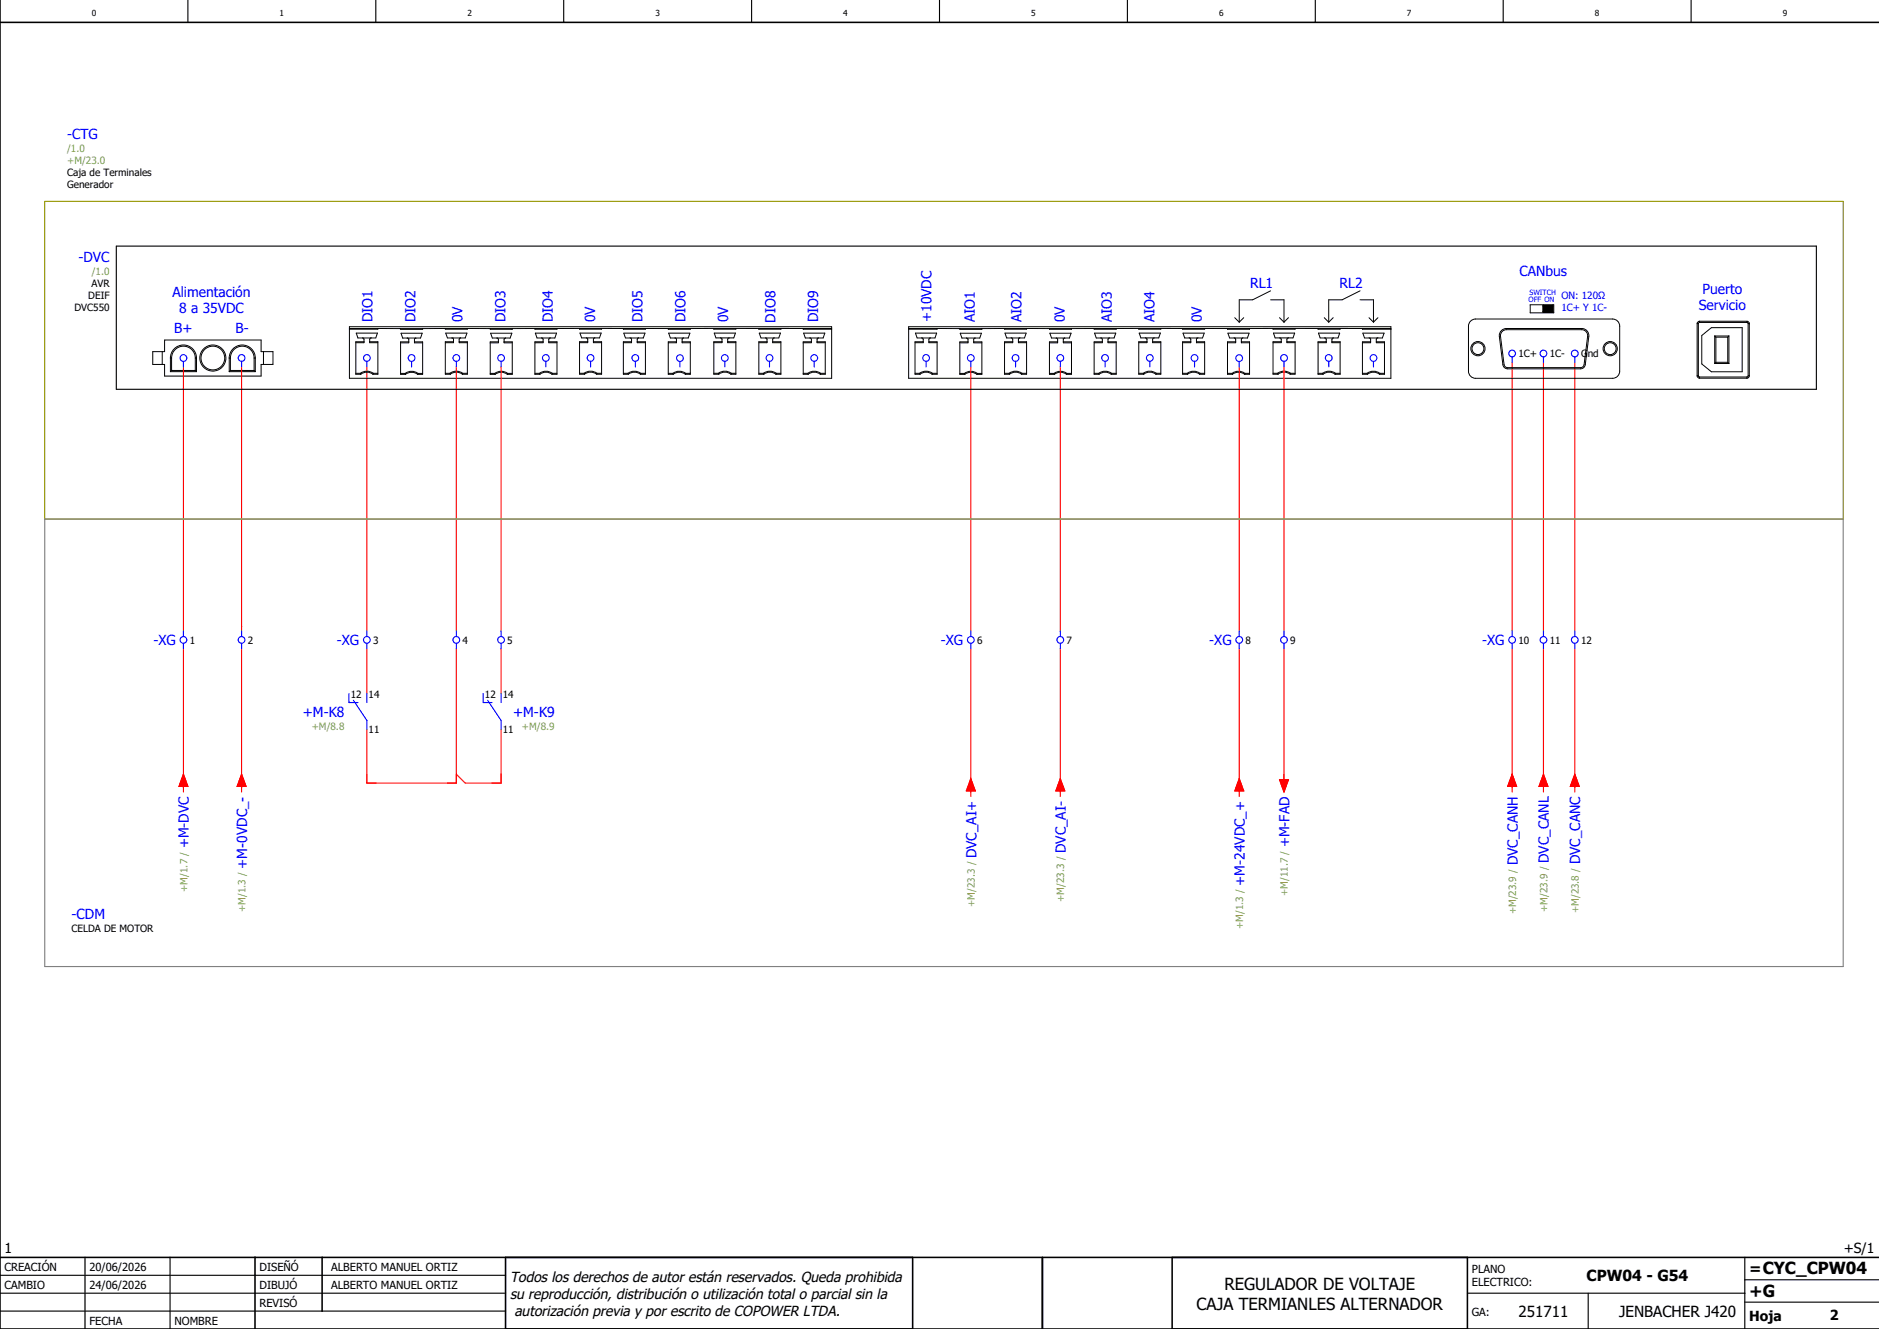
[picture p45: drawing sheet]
<svg xmlns="http://www.w3.org/2000/svg" width="420mm" height="297mm" viewBox="0 0 420 297" stroke-linecap="round" stroke-linejoin="round" font-family="sans-serif">
<defs><g id="words">
<g font-size="3.7">
<text x="267.5" y="292.7">CAJA TERMIANLES ALTERNADOR</text>
<text x="273.7" y="288.2">REGULADOR DE VOLTAJE</text>
<text x="391" y="289.8">+G</text>
</g>
<g font-size="3.4">
<text x="354.6" y="286.4">CPW04 - G54</text>
<text x="391" y="284.6">=CYC_CPW04</text>
<text x="339.4" y="294.4">251711</text>
<text x="361.9" y="294.4">JENBACHER J420</text>
</g>
<g font-size="3.2">
<text x="114" y="286.5">Todos los derechos de autor están reservados. Queda prohibida</text>
<text x="114" y="290.2">su reproducción, distribución o utilización total o parcial sin la</text>
<text x="115" y="294">autorización previa y por escrito de COPOWER LTDA.</text>
</g>
<g font-size="3.1" fill="#00f">
<text x="15" y="31">-CTG</text>
<text x="17.5" y="58.6">-DVC</text>
<text x="279.4" y="64.4">RL1</text>
<text x="299.4" y="64.4">RL2</text>
<text x="339.7" y="61.8">CANbus</text>
<text x="380.5" y="65.6">Puerto</text>
<text x="38.5" y="66.3">Alimentación</text>
<text x="40" y="70">8 a 35VDC</text>
<text x="143.6" y="72" transform="rotate(-90 143.6 72)">DIO5</text>
<text x="268.6" y="72" transform="rotate(-90 268.6 72)">0V</text>
<text x="379.7" y="69.4">Servicio</text>
<text x="39" y="74.4">B+</text>
<text x="52.7" y="74.4">B-</text>
<text x="83.2" y="72" transform="rotate(-90 83.2 72)">DIO1</text>
<text x="92.9" y="72" transform="rotate(-90 92.9 72)">DIO2</text>
<text x="103.3" y="72" transform="rotate(-90 103.3 72)">0V</text>
<text x="113" y="72" transform="rotate(-90 113 72)">DIO3</text>
<text x="123.5" y="72" transform="rotate(-90 123.5 72)">DIO4</text>
<text x="133.1" y="72" transform="rotate(-90 133.1 72)">0V</text>
<text x="153.2" y="72" transform="rotate(-90 153.2 72)">DIO6</text>
<text x="162.8" y="72.1" transform="rotate(-90 162.8 72.1)">0V</text>
<text x="173.3" y="72.1" transform="rotate(-90 173.3 72.1)">DIO8</text>
<text x="182.9" y="72" transform="rotate(-90 182.9 72)">DIO9</text>
<text x="208.2" y="72" transform="rotate(-90 208.2 72)">+10VDC</text>
<text x="217.9" y="72" transform="rotate(-90 217.9 72)">AIO1</text>
<text x="228.3" y="72" transform="rotate(-90 228.3 72)">AIO2</text>
<text x="238" y="72" transform="rotate(-90 238 72)">0V</text>
<text x="248.5" y="72" transform="rotate(-90 248.5 72)">AIO3</text>
<text x="258.1" y="72" transform="rotate(-90 258.1 72)">AIO4</text>
<text x="34.3" y="144.2">-XG</text>
<text x="75.3" y="144.2">-XG</text>
<text x="210.3" y="144.2">-XG</text>
<text x="270.3" y="144.2">-XG</text>
<text x="331.3" y="144.2">-XG</text>
<text x="67.7" y="160.2">+M-K8</text>
<text x="114.7" y="160.2">+M-K9</text>
<text x="42.2" y="189.6" transform="rotate(-90 42.2 189.6)">+M-DVC</text>
<text x="218.2" y="191.8" transform="rotate(-90 218.2 191.8)">DVC_AI+</text>
<text x="238.2" y="190.7" transform="rotate(-90 238.2 190.7)">DVC_AI-</text>
<text x="288.2" y="189.4" transform="rotate(-90 288.2 189.4)">+M-FAD</text>
<text x="55.2" y="194.1" transform="rotate(-90 55.2 194.1)">+M-0VDC_-</text>
<text x="278.2" y="198" transform="rotate(-90 278.2 198)">+M-24VDC_+</text>
<text x="339.2" y="193.4" transform="rotate(-90 339.2 193.4)">DVC_CANH</text>
<text x="346.2" y="192.9" transform="rotate(-90 346.2 192.9)">DVC_CANL</text>
<text x="353.2" y="193.2" transform="rotate(-90 353.2 193.2)">DVC_CANC</text>
<text x="16" y="205.4">-CDM</text>
</g>
<g font-size="3.1">
<text x="1" y="280">1</text>
<text x="412.1" y="280">+S/1</text>
<text x="391" y="295.2">Hoja</text>
<text x="409" y="295">2</text>
</g>
<g font-size="2.5">
<text x="1" y="284">CREACIÓN</text>
<text x="20" y="284">20/06/2026</text>
<text x="58" y="284">DISEÑÓ</text>
<text x="74" y="284">ALBERTO MANUEL ORTIZ</text>
<text x="329" y="284.5">PLANO</text>
<text x="329" y="287.5">ELECTRICO:</text>
<text x="1" y="288">CAMBIO</text>
<text x="20" y="288">24/06/2026</text>
<text x="58" y="292">REVISÓ</text>
<text x="58" y="288">DIBUJÓ</text>
<text x="74" y="288">ALBERTO MANUEL ORTIZ</text>
<text x="329" y="294">GA:</text>
<text x="20" y="296">FECHA</text>
<text x="39" y="296">NOMBRE</text>
</g>
<g font-size="2.2" fill="#7ca552">
<text x="15" y="33.9">/1.0</text>
<text x="15" y="36.6">+M/23.0</text>
<text x="20.5" y="61.5">/1.0</text>
<text x="69.7" y="163.1">+M/8.8</text>
<text x="116.7" y="163.1">+M/8.9</text>
<text x="41.9" y="199.3" transform="rotate(-90 41.9 199.3)">+M/1.7 /</text>
<text x="54.9" y="203.8" transform="rotate(-90 54.9 203.8)">+M/1.3 /</text>
<text x="217.9" y="202.7" transform="rotate(-90 217.9 202.7)">+M/23.3 /</text>
<text x="237.9" y="201.6" transform="rotate(-90 237.9 201.6)">+M/23.3 /</text>
<text x="287.9" y="200.3" transform="rotate(-90 287.9 200.3)">+M/11.7 /</text>
<text x="345.9" y="203.8" transform="rotate(-90 345.9 203.8)">+M/23.9 /</text>
<text x="277.9" y="207.7" transform="rotate(-90 277.9 207.7)">+M/1.3 /</text>
<text x="338.9" y="204.3" transform="rotate(-90 338.9 204.3)">+M/23.9 /</text>
<text x="352.9" y="204.1" transform="rotate(-90 352.9 204.1)">+M/23.8 /</text>
</g>
<g font-size="2.2">
<text x="15" y="39.3">Caja de Terminales</text>
<text x="15" y="42">Generador</text>
<text x="20.4" y="64.2">AVR</text>
<text x="16.6" y="69.6">DVC550</text>
<text x="19.7" y="66.9">DEIF</text>
<text x="339.4" y="79.9">1C+</text>
<text x="346.4" y="79.9">1C-</text>
<text x="353.4" y="79.9">Gnd</text>
<text x="42.4" y="143.9">1</text>
<text x="55.4" y="143.9">2</text>
<text x="83.4" y="143.9">3</text>
<text x="103.4" y="143.9">4</text>
<text x="113.4" y="143.9">5</text>
<text x="218.4" y="143.9">6</text>
<text x="238.4" y="143.9">7</text>
<text x="278.4" y="143.9">8</text>
<text x="288.4" y="143.9">9</text>
<text x="339.4" y="143.9">10</text>
<text x="346.4" y="143.9">11</text>
<text x="353.4" y="143.9">12</text>
<text x="78.4" y="155.9">12</text>
<text x="82.4" y="155.9">14</text>
<text x="108.4" y="155.9">12</text>
<text x="112.4" y="155.9">14</text>
<text x="82.4" y="163.8">11</text>
<text x="112.4" y="163.8">11</text>
<text x="16" y="208.2">CELDA DE MOTOR</text>
</g>
<g font-size="2.2" fill="#00f">
<text x="349" y="66.8">ON: 120Ω</text>
<text x="349" y="69.5">1C+ Y 1C-</text>
</g>
<g font-size="1.9">
<text x="20.5" y="3.6">0</text>
<text x="62.5" y="3.6">1</text>
<text x="104.5" y="3.6">2</text>
<text x="146.5" y="3.6">3</text>
<text x="188.5" y="3.6">4</text>
<text x="230.5" y="3.6">5</text>
<text x="272.5" y="3.6">6</text>
<text x="314.5" y="3.6">7</text>
<text x="356.5" y="3.6">8</text>
<text x="398.5" y="3.6">9</text>
</g>
<g font-size="1.6" fill="#00f">
<text x="341.8" y="65.8">SWITCH</text>
<text x="341.7" y="67.5">OFF ON</text>
</g>
</g></defs>
<g fill="none" stroke="#000" stroke-width=".25">
<path d="M42 0v5M84 0v5M126 0v5M168 0v5M210 0v5M252 0v5M294 0v5M336 0v5M378 0v5M26 55h380v32h-380zM0 285h113M0 293h113"/>
<path d="M0 289h113M19 281v16M38 281v16M328 289h62M355 289v8M390 291h30M390 281v16M390 286h30"/>
</g>
<path d="M0 5h420M0 0v297h420M0 281h420M57 281v16M72 281v12M113 281v16M204 281v16M233 281v16M262 281v16M328 281v16" fill="none" stroke="#000" stroke-width=".35"/>
<g fill="none" stroke="#f00" stroke-width=".25">
<path d="M41 82v59M54 82v59M82 82v59M102 82v59M112 82v59M217 82v59M237 82v59M277 82v59M287 82v59M338 81v60M345 81v60M352 81v60"/>
<path d="M41 145v32M54 145v32M82 145v10M102 145v30h-20v-12M112 145v10M217 145v33M237 145v33M277 145v33M287 145v30M338 145v32M345 145v32M352 145v32"/>
<path d="M41 173l1 2.8h-2zM54 173l1 2.8h-2zM112 163v12h-8l-2-2M217 174l1 2.8h-2zM237 174l1 2.8h-2zM277 174l1 2.8h-2zM286 174.3h2l-1 2.7zM338 173l1 2.8h-2zM345 173l1 2.8h-2zM352 173l1 2.8h-2z"/>
</g>
<g fill="none" stroke="#000" stroke-width=".22">
<path d="M34.1 78.6h2.7v-2.6h21.6v2.6h2.6v2.8h-2.6v2.6h-21.6v-2.6h-2.7zM36.3 78.6v2.8M58.9 78.6v2.8M78.1 73h107.8v11.5h-107.8zM78.1 73.4h6.4M79.6 74.4h4.8l-.4 1.1h-4zM81 75.5l.3 .2 .1 .9h-1.9M81.4 76.4h-1.9v7.2h1.1M82.6 76.4h1.9v7.2h-1.1M83 75.5l-.3 .2-.1 .9h1.9M84.5 73.4h10M84.5 73.4v.2h-6.4"/>
<path d="M89.5 73.4v.2h5v-.2M89.6 74.5h4.8l-.4 1h-4zM91.1 75.5l.2 .2 .1 .9h-1.9M91.4 76.4h-1.9v7.3h1.1M92.6 76.4h1.9v7.3h-1.1M93 75.5l-.3 .2-.1 .9h1.9M99.5 73.4v.2h5v-.2M99.6 74.4h4.8l-.4 1.1h-4zM101 75.5l.3 .2 .1 .9h-1.9M101.4 76.4h-1.9v7.2h1.1M102.6 76.4h1.9v7.2h-1.1M103 75.5l-.3 .2-.1 .9h1.9"/>
<path d="M104.5 73.4h-10M109.6 73.4v.2h4.9v-.2M109.7 74.5h4.7l-.4 1h-4zM111.1 75.5l.3 .2v.9h-1.8M111.4 76.4h-1.8v7.3h1.1M112.7 76.4h1.8v7.3h-1.1M113 75.5l-.3 .2v.9h1.8M119.6 73.4v.2h4.9v-.2M119.7 74.4h4.7l-.4 1.1h-4zM121.1 75.5l.3 .2v.9h-1.8M121.4 76.4h-1.8v7.2h1.1M122.7 76.4h1.8v7.2h-1.1"/>
<path d="M123 75.5l-.3 .2v.9h1.8M129.5 73.4v.2h5v-.2M129.6 74.4h4.8l-.4 1.1h-4zM131.1 75.5l.2 .2 .1 .9h-1.9M131.4 76.4h-1.9v7.2h1.1M132.6 76.4h1.9v7.2h-1.1M133 75.5l-.3 .2-.1 .9h1.9M134.5 73.4h-30M134.5 73.4h51.4M139.3 73.4v.2h5v-.2M139.4 74.4h4.8l-.4 1.1h-4zM140.8 75.5l.3 .2 .1 .9h-1.9"/>
<path d="M141.2 76.4h-1.9v7.2h1.1M142.4 76.4h1.9v7.2h-1.1M142.8 75.5l-.3 .2-.1 .9h1.9M149.4 73.4v.2h4.9v-.2M149.5 74.5h4.7l-.4 1h-4zM150.9 75.5l.3 .2v.9h-1.8M151.2 76.4h-1.8v7.2h1.1M152.5 76.4h1.8v7.2h-1.1M152.8 75.5l-.3 .2v.9h1.8M159.6 73.4v.2h4.9v-.2M159.7 74.4h4.7l-.4 1.1h-4zM161.1 75.5l.2 .2 .1 .9h-1.8"/>
<path d="M161.4 76.4h-1.8v7.2h1.1M162.7 76.4h1.8v7.2h-1.1M163 75.5l-.3 .2v.9h1.8M169.6 73.4v.2h4.9v-.2M169.7 74.4h4.8l-.4 1.1h-4zM171.1 75.5l.3 .2v.9h-1.8M171.4 76.4h-1.8v7.2h1.1M172.7 76.4h1.8v7.2h-1.1M173 75.5l-.2 .2-.1 .9h1.8M179.5 73.4v.2h6.4M179.6 74.4h4.8l-.4 1.1h-4zM181 75.5l.3 .2 .1 .9h-1.9"/>
<path d="M181.4 76.4h-1.9v7.2h1.1M182.6 76.4h1.9v7.2h-1.1M183 75.5l-.3 .2-.1 .9h1.9M203.1 73h107.8v11.5h-107.8zM203.1 73.4h6.4M204.6 74.4h4.8l-.4 1.1h-4zM206 75.5l.3 .2 .1 .9h-1.9M206.4 76.4h-1.9v7.2h1.1M207.6 76.4h1.9v7.2h-1.1M208 75.5l-.3 .2-.1 .9h1.9M209.5 73.4h10M209.5 73.4v.2h-6.4"/>
<path d="M214.5 73.4v.2h5v-.2M214.6 74.5h4.8l-.4 1h-4zM216.1 75.5l.2 .2 .1 .9h-1.9M216.4 76.4h-1.9v7.3h1.1M217.6 76.4h1.9v7.3h-1.1M218 75.5l-.3 .2-.1 .9h1.9M224.5 73.4v.2h5v-.2M224.6 74.4h4.8l-.4 1.1h-4zM226 75.5l.3 .2 .1 .9h-1.9M226.4 76.4h-1.9v7.2h1.1M227.6 76.4h1.9v7.2h-1.1M228 75.5l-.3 .2-.1 .9h1.9"/>
<path d="M229.5 73.4h-10M234.6 73.4v.2h4.9v-.2M234.7 74.5h4.7l-.4 1h-4zM236.1 75.5l.3 .2v.9h-1.8M236.4 76.4h-1.8v7.3h1.1M237.7 76.4h1.8v7.3h-1.1M238 75.5l-.3 .2v.9h1.8M244.6 73.4v.2h4.9v-.2M244.7 74.4h4.7l-.4 1.1h-4zM246.1 75.5l.3 .2v.9h-1.8M246.4 76.4h-1.8v7.2h1.1M247.7 76.4h1.8v7.2h-1.1"/>
<path d="M248 75.5l-.3 .2v.9h1.8M254.5 73.4v.2h5v-.2M254.6 74.4h4.8l-.4 1.1h-4zM256.1 75.5l.2 .2 .1 .9h-1.9M256.4 76.4h-1.9v7.2h1.1M257.6 76.4h1.9v7.2h-1.1M258 75.5l-.3 .2-.1 .9h1.9M259.5 73.4h-30M259.5 73.4h51.4M264.3 73.4v.2h5v-.2M264.4 74.4h4.8l-.4 1.1h-4zM265.8 75.5l.3 .2 .1 .9h-1.9"/>
<path d="M266.2 76.4h-1.9v7.2h1.1M267.4 76.4h1.9v7.2h-1.1M267.8 75.5l-.3 .2-.1 .9h1.9M274.4 73.4v.2h4.9v-.2M274.5 74.5h4.7l-.4 1h-4zM275.9 75.5l.3 .2v.9h-1.8M276 71l1 1M276.2 76.4h-1.8v7.2h1.1M277.5 76.4h1.8v7.2h-1.1M277.8 75.5l-.3 .2v.9h1.8M278 71l-1 1M284 65l-4 2h-3v5"/>
<path d="M284 67h3v5M284.6 73.4v.2h4.9v-.2M284.7 74.4h4.7l-.4 1.1h-4zM286 71l1 1M286.1 75.5l.2 .2 .1 .9h-1.8M286.4 76.4h-1.8v7.2h1.1M287.7 76.4h1.8v7.2h-1.1M288 75.5l-.3 .2v.9h1.8M288 71l-1 1M294.6 73.4v.2h4.9v-.2M294.7 74.4h4.8l-.4 1.1h-4zM296 71l1 1"/>
<path d="M296.1 75.5l.3 .2v.9h-1.8M296.4 76.4h-1.8v7.2h1.1M297.7 76.4h1.8v7.2h-1.1M298 71l-1 1M298 75.5l-.2 .2-.1 .9h1.8M304 65l-4 2h-3v5M304 67h3v5M304.5 73.4v.2h6.4M304.6 74.4h4.8l-.4 1.1h-4zM306 71l1 1M306 75.5l.3 .2 .1 .9h-1.9M306.4 76.4h-1.9v7.2h1.1"/>
<path d="M307.6 76.4h1.9v7.2h-1.1M308 75.5l-.3 .2-.1 .9h1.9M308 71l-1 1M328.5 71.9l.8-.5 .5-.1h30.6a1.59 1.59 0 0 1 1.6 1.6v10.1a1.59 1.59 0 0 1-1.6 1.5h-30.6a1.59 1.59 0 0 1-1.6-1.5v-10.1zM335.6 74.2l.7-.5h.4h17a1.32 1.32 0 0 1 1.2 1.5l-.8 6.3a.79 .79 0 0 1-.8 .7h-16.3a.79 .79 0 0 1-.8-.7l-.8-6.4zM335.8 73.7l.9-.3h17a1.59 1.59 0 0 1 1.4 1.8l-.8 6.3a1.06 1.06 0 0 1-1 .9h-16.3a1.06 1.06 0 0 1-1.1-.9l-.8-6.4a1.59 1.59 0 0 1 .7-1.4zM342 68.1h5.3v1.8h-5.3zM379.4 72.3h.2M379.4 72.3v11.7M379.6 72.3v11.7M379.9 72.1l-.3 .2M379.9 71.8l-.3 .1-.2 .4"/>
<path d="M379.9 71.8v.3M379.9 72.1h10.6M379.9 71.8h10.6M380.4 75l2.1-1.8h6.9v9.9h-6.9l-2.1-1.8zM383.3 75.1l.2 .2M383.3 75.1v6.1M383.3 75.1h3.2M383.5 75.3v5.7M383.5 75.3h2.7M386.2 75.3v5.7M386.5 75.1l-.3 .2M386.5 75.1v6.1"/>
<path d="M390.5 72.1l.2 .2M390.5 71.8l.2 .1 .3 .4M390.5 71.8v.3M390.7 72.3v11.7M390.7 72.3h.3M391 72.3v11.7M38.1 80a2.92 2.92 0 0 1 2.9-2.9 2.92 2.92 0 0 1 2.9 2.9M38.1 83.1h5.8M38.1 80v3.1M38.1 80h.3M38.4 80a2.65 2.65 0 0 1 2.6-2.6 2.65 2.65 0 0 1 2.7 2.6M38.4 82.8h5.3"/>
<path d="M38.4 82.8l-.3 .3M38.4 80v2.8M43.7 82.8l.2 .3M43.7 80h.2M43.7 80v2.8M43.9 80v3.1M51.2 80a2.92 2.92 0 0 1 2.9-2.9 2.92 2.92 0 0 1 3 2.9M51.2 83.1h5.9M51.2 80v3.1M51.2 80h.3M51.5 80a2.65 2.65 0 0 1 2.6-2.6 2.65 2.65 0 0 1 2.7 2.6M51.5 82.8h5.3"/>
<path d="M51.5 80v2.8M51.5 82.8l-.3 .3M56.8 80h.3M56.8 80v2.8M56.8 82.8l.3 .3M57.1 80v3.1M79.5 83.4h1.1M80.6 83.4a2.38 2.38 0 0 1 2.8 0M80.6 83.4v.2M80.6 83.6a2.17 2.17 0 0 1 2.8 0M83.4 83.4h1.1M83.4 83.4v.2"/>
<path d="M89.5 83.5h1.1M90.6 83.5a2.38 2.38 0 0 1 2.8 0M90.6 83.5v.2M90.6 83.7a2.17 2.17 0 0 1 2.8 0M93.4 83.5h1.1M93.4 83.5v.2M99.5 83.4h1.1M100.6 83.4a2.38 2.38 0 0 1 2.8 0M100.6 83.4v.2M100.6 83.6a2.17 2.17 0 0 1 2.8 0M103.4 83.4h1.1M103.4 83.4v.2"/>
<path d="M109.6 83.4h1M110.6 83.4a2.38 2.38 0 0 1 2.9 0M110.6 83.4l.1 .3M110.7 83.7a2.17 2.17 0 0 1 2.7 0M113.5 83.4h1M113.5 83.4l-.1 .3M119.6 83.4h1M120.6 83.4a2.38 2.38 0 0 1 2.9 0M120.6 83.4l.1 .2M120.7 83.6a2.17 2.17 0 0 1 2.7 0M123.5 83.4h1M123.5 83.4l-.1 .2"/>
<path d="M129.5 83.4h1.1M130.6 83.4a2.38 2.38 0 0 1 2.8 0M130.6 83.4v.2M130.6 83.6a2.17 2.17 0 0 1 2.8 0M133.4 83.4h1.1M133.4 83.4v.2M139.3 83.4h1.1M140.4 83.4a2.38 2.38 0 0 1 2.8 0M140.4 83.4v.2M140.4 83.6a2.17 2.17 0 0 1 2.8 0M143.2 83.4h1.1M143.2 83.4v.2"/>
<path d="M149.4 83.4h1M150.4 83.4a2.38 2.38 0 0 1 2.9 0M150.4 83.4l.1 .2M150.5 83.6a2.17 2.17 0 0 1 2.7 0M153.3 83.4h1M153.3 83.4l-.1 .2M159.6 83.4h1M160.6 83.4a2.39 2.39 0 0 1 2.9 0M160.6 83.4l.1 .2M160.7 83.6a2.17 2.17 0 0 1 2.7 0M163.5 83.4h1M163.5 83.4l-.1 .2"/>
<path d="M169.6 83.4h1.1M170.7 83.4a2.38 2.38 0 0 1 2.8 0M170.7 83.4v.2M170.7 83.6a2.17 2.17 0 0 1 2.7 0M173.5 83.4h1M173.5 83.4l-.1 .2M179.5 83.4h1.1M180.6 83.4a2.38 2.38 0 0 1 2.8 0M180.6 83.4v.2M180.6 83.6a2.17 2.17 0 0 1 2.8 0M183.4 83.4h1.1M183.4 83.4v.2"/>
<path d="M204.5 83.4h1.1M205.6 83.4a2.38 2.38 0 0 1 2.8 0M205.6 83.4v.2M205.6 83.6a2.17 2.17 0 0 1 2.8 0M208.4 83.4h1.1M208.4 83.4v.2M214.5 83.5h1.1M215.6 83.5a2.38 2.38 0 0 1 2.8 0M215.6 83.5v.2M215.6 83.7a2.17 2.17 0 0 1 2.8 0M218.4 83.5h1.1M218.4 83.5v.2"/>
<path d="M224.5 83.4h1.1M225.6 83.4a2.38 2.38 0 0 1 2.8 0M225.6 83.4v.2M225.6 83.6a2.17 2.17 0 0 1 2.8 0M228.4 83.4h1.1M228.4 83.4v.2M234.6 83.4h1M235.6 83.4a2.38 2.38 0 0 1 2.9 0M235.6 83.4l.1 .3M235.7 83.7a2.17 2.17 0 0 1 2.7 0M238.5 83.4h1M238.5 83.4l-.1 .3"/>
<path d="M244.6 83.4h1M245.6 83.4a2.38 2.38 0 0 1 2.9 0M245.6 83.4l.1 .2M245.7 83.6a2.17 2.17 0 0 1 2.7 0M248.5 83.4h1M248.5 83.4l-.1 .2M254.5 83.4h1.1M255.6 83.4a2.38 2.38 0 0 1 2.8 0M255.6 83.4v.2M255.6 83.6a2.17 2.17 0 0 1 2.8 0M258.4 83.4h1.1M258.4 83.4v.2"/>
<path d="M264.3 83.4h1.1M265.4 83.4a2.38 2.38 0 0 1 2.8 0M265.4 83.4v.2M265.4 83.6a2.17 2.17 0 0 1 2.8 0M268.2 83.4h1.1M268.2 83.4v.2M274.4 83.4h1M275.4 83.4a2.38 2.38 0 0 1 2.9 0M275.4 83.4l.1 .2M275.5 83.6a2.17 2.17 0 0 1 2.7 0M278.3 83.4h1M278.3 83.4l-.1 .2"/>
<path d="M284.6 83.4h1M285.6 83.4a2.39 2.39 0 0 1 2.9 0M285.6 83.4l.1 .2M285.7 83.6a2.17 2.17 0 0 1 2.7 0M288.5 83.4h1M288.5 83.4l-.1 .2M294.6 83.4h1.1M295.7 83.4a2.38 2.38 0 0 1 2.8 0M295.7 83.4v.2M295.7 83.6a2.17 2.17 0 0 1 2.7 0M298.5 83.4h1M298.5 83.4l-.1 .2"/>
<path d="M304.5 83.4h1.1M305.6 83.4a2.38 2.38 0 0 1 2.8 0M305.6 83.4v.2M305.6 83.6a2.17 2.17 0 0 1 2.8 0M308.4 83.4h1.1M308.4 83.4v.2M379.4 84l.2 .4 .3 .1M379.4 84h.2M379.6 84l.3 .3M379.9 84.5h10.6M379.9 84.3h10.6M379.9 84.3v.2"/>
<path d="M383.3 81.2h3.2M383.5 81h2.7M383.5 81l-.2 .2M386.2 81l.3 .2M390.5 84.3v.2M390.7 84l-.2 .3M390.7 84h.3M391 84l-.3 .4-.2 .1"/>
<circle cx="330.4" cy="77.9" r="1.59"/>
<circle cx="330.4" cy="77.9" r="1.33"/>
<circle cx="359.9" cy="77.9" r="1.59"/>
<circle cx="359.9" cy="77.9" r="1.32"/>
<circle cx="47.6" cy="80" r="2.92"/>
<circle cx="47.6" cy="80" r="2.65"/>
</g>
<path d="M345 68.3h2v1.4h-2z" fill="#000" stroke="#000" stroke-width=".22"/>
<path d="M345 68.3h2v1.4h-2z" fill="none" stroke="#000" stroke-width=".5"/>
<path d="M10 45h402v71h-402z" fill="none" stroke="#969600" stroke-width=".25"/>
<g fill="none" stroke="#00f" stroke-width=".25">
<path d="M338 79.7v1.3M345 79.7v1.3M352 79.7v1.3M41 80.8v1.2M54 80.7v1.3M82 80.8v1.2M92 80.8v1.2M102 80.8v1.2M112 80.8v1.2M122 80.7v1.3M132 80.7v1.3M142 80.8v1.2"/>
<path d="M152 80.8v1.2M162 80.7v1.3M172 80.7v1.3M182 80.8v1.2M207 80.8v1.2M217 80.8v1.2M227 80.8v1.2M237 80.8v1.2M247 80.7v1.3M257 80.7v1.3M267 80.8v1.2M277 80.8v1.2"/>
<path d="M287 80.7v1.3M297 80.7v1.3M307 80.8v1.2M41 141v1.3M41 143.8v1.2M54 141v1.3M54 143.8v1.2M78 155v2h2M79 156.5l3 4.5v2M82 141v1.3M82 143.8v1.2M82 155v2"/>
<path d="M102 141v1.3M102 143.8v1.2M108 155v2h2M109 156.5l3 4.5v2M112 141v1.3M112 143.8v1.2M112 155v2M217 141v1.3M217 143.8v1.2M237 141v1.3M237 143.8v1.2M277 141v1.3"/>
<path d="M277 143.8v1.2M287 141v1.3M287 143.8v1.2M338 141v1.3M338 143.8v1.2M345 141v1.3M345 143.8v1.2M352 141v1.3M352 143.8v1.2"/>
<circle cx="54" cy="80" r=".75"/>
<circle cx="82" cy="80" r=".75"/>
<circle cx="122" cy="80" r=".75"/>
<circle cx="132" cy="80" r=".75"/>
<circle cx="162" cy="80" r=".75"/>
<circle cx="172" cy="80" r=".75"/>
<circle cx="207" cy="80" r=".75"/>
<circle cx="247" cy="80" r=".75"/>
<circle cx="257" cy="80" r=".75"/>
<circle cx="287" cy="80" r=".75"/>
<circle cx="297" cy="80" r=".75"/>
<circle cx="338" cy="79" r=".75"/>
<circle cx="345" cy="79" r=".75"/>
<circle cx="352" cy="79" r=".75"/>
<circle cx="41" cy="80" r=".75"/>
<circle cx="92" cy="80" r=".75"/>
<circle cx="102" cy="80" r=".75"/>
<circle cx="112" cy="80" r=".75"/>
<circle cx="142" cy="80" r=".75"/>
<circle cx="152" cy="80" r=".75"/>
<circle cx="182" cy="80" r=".75"/>
<circle cx="217" cy="80" r=".75"/>
<circle cx="227" cy="80" r=".75"/>
<circle cx="237" cy="80" r=".75"/>
<circle cx="267" cy="80" r=".75"/>
<circle cx="277" cy="80" r=".75"/>
<circle cx="307" cy="80" r=".75"/>
<circle cx="41" cy="143" r=".75"/>
<circle cx="54" cy="143" r=".75"/>
<circle cx="82" cy="143" r=".75"/>
<circle cx="102" cy="143" r=".75"/>
<circle cx="112" cy="143" r=".75"/>
<circle cx="217" cy="143" r=".75"/>
<circle cx="237" cy="143" r=".75"/>
<circle cx="277" cy="143" r=".75"/>
<circle cx="287" cy="143" r=".75"/>
<circle cx="338" cy="143" r=".75"/>
<circle cx="345" cy="143" r=".75"/>
<circle cx="352" cy="143" r=".75"/>
</g>
<path d="M10 116h402v100h-402z" fill="none" stroke="#808080" stroke-width=".25"/>
<g fill="#f00" stroke="#f00" stroke-width=".22">
<path d="M41 173l1 2.8h-2z"/>
<path d="M338 173l1 2.8h-2z"/>
<path d="M345 173l1 2.8h-2z"/>
<path d="M352 173l1 2.8h-2z"/>
<path d="M286 174.3h2l-1 2.7z"/>
<path d="M277 174l1 2.8h-2z"/>
<path d="M54 173l1 2.8h-2z"/>
<path d="M217 174l1 2.8h-2z"/>
<path d="M237 174l1 2.8h-2z"/>
</g>
<use href="#words"/>
</svg>
